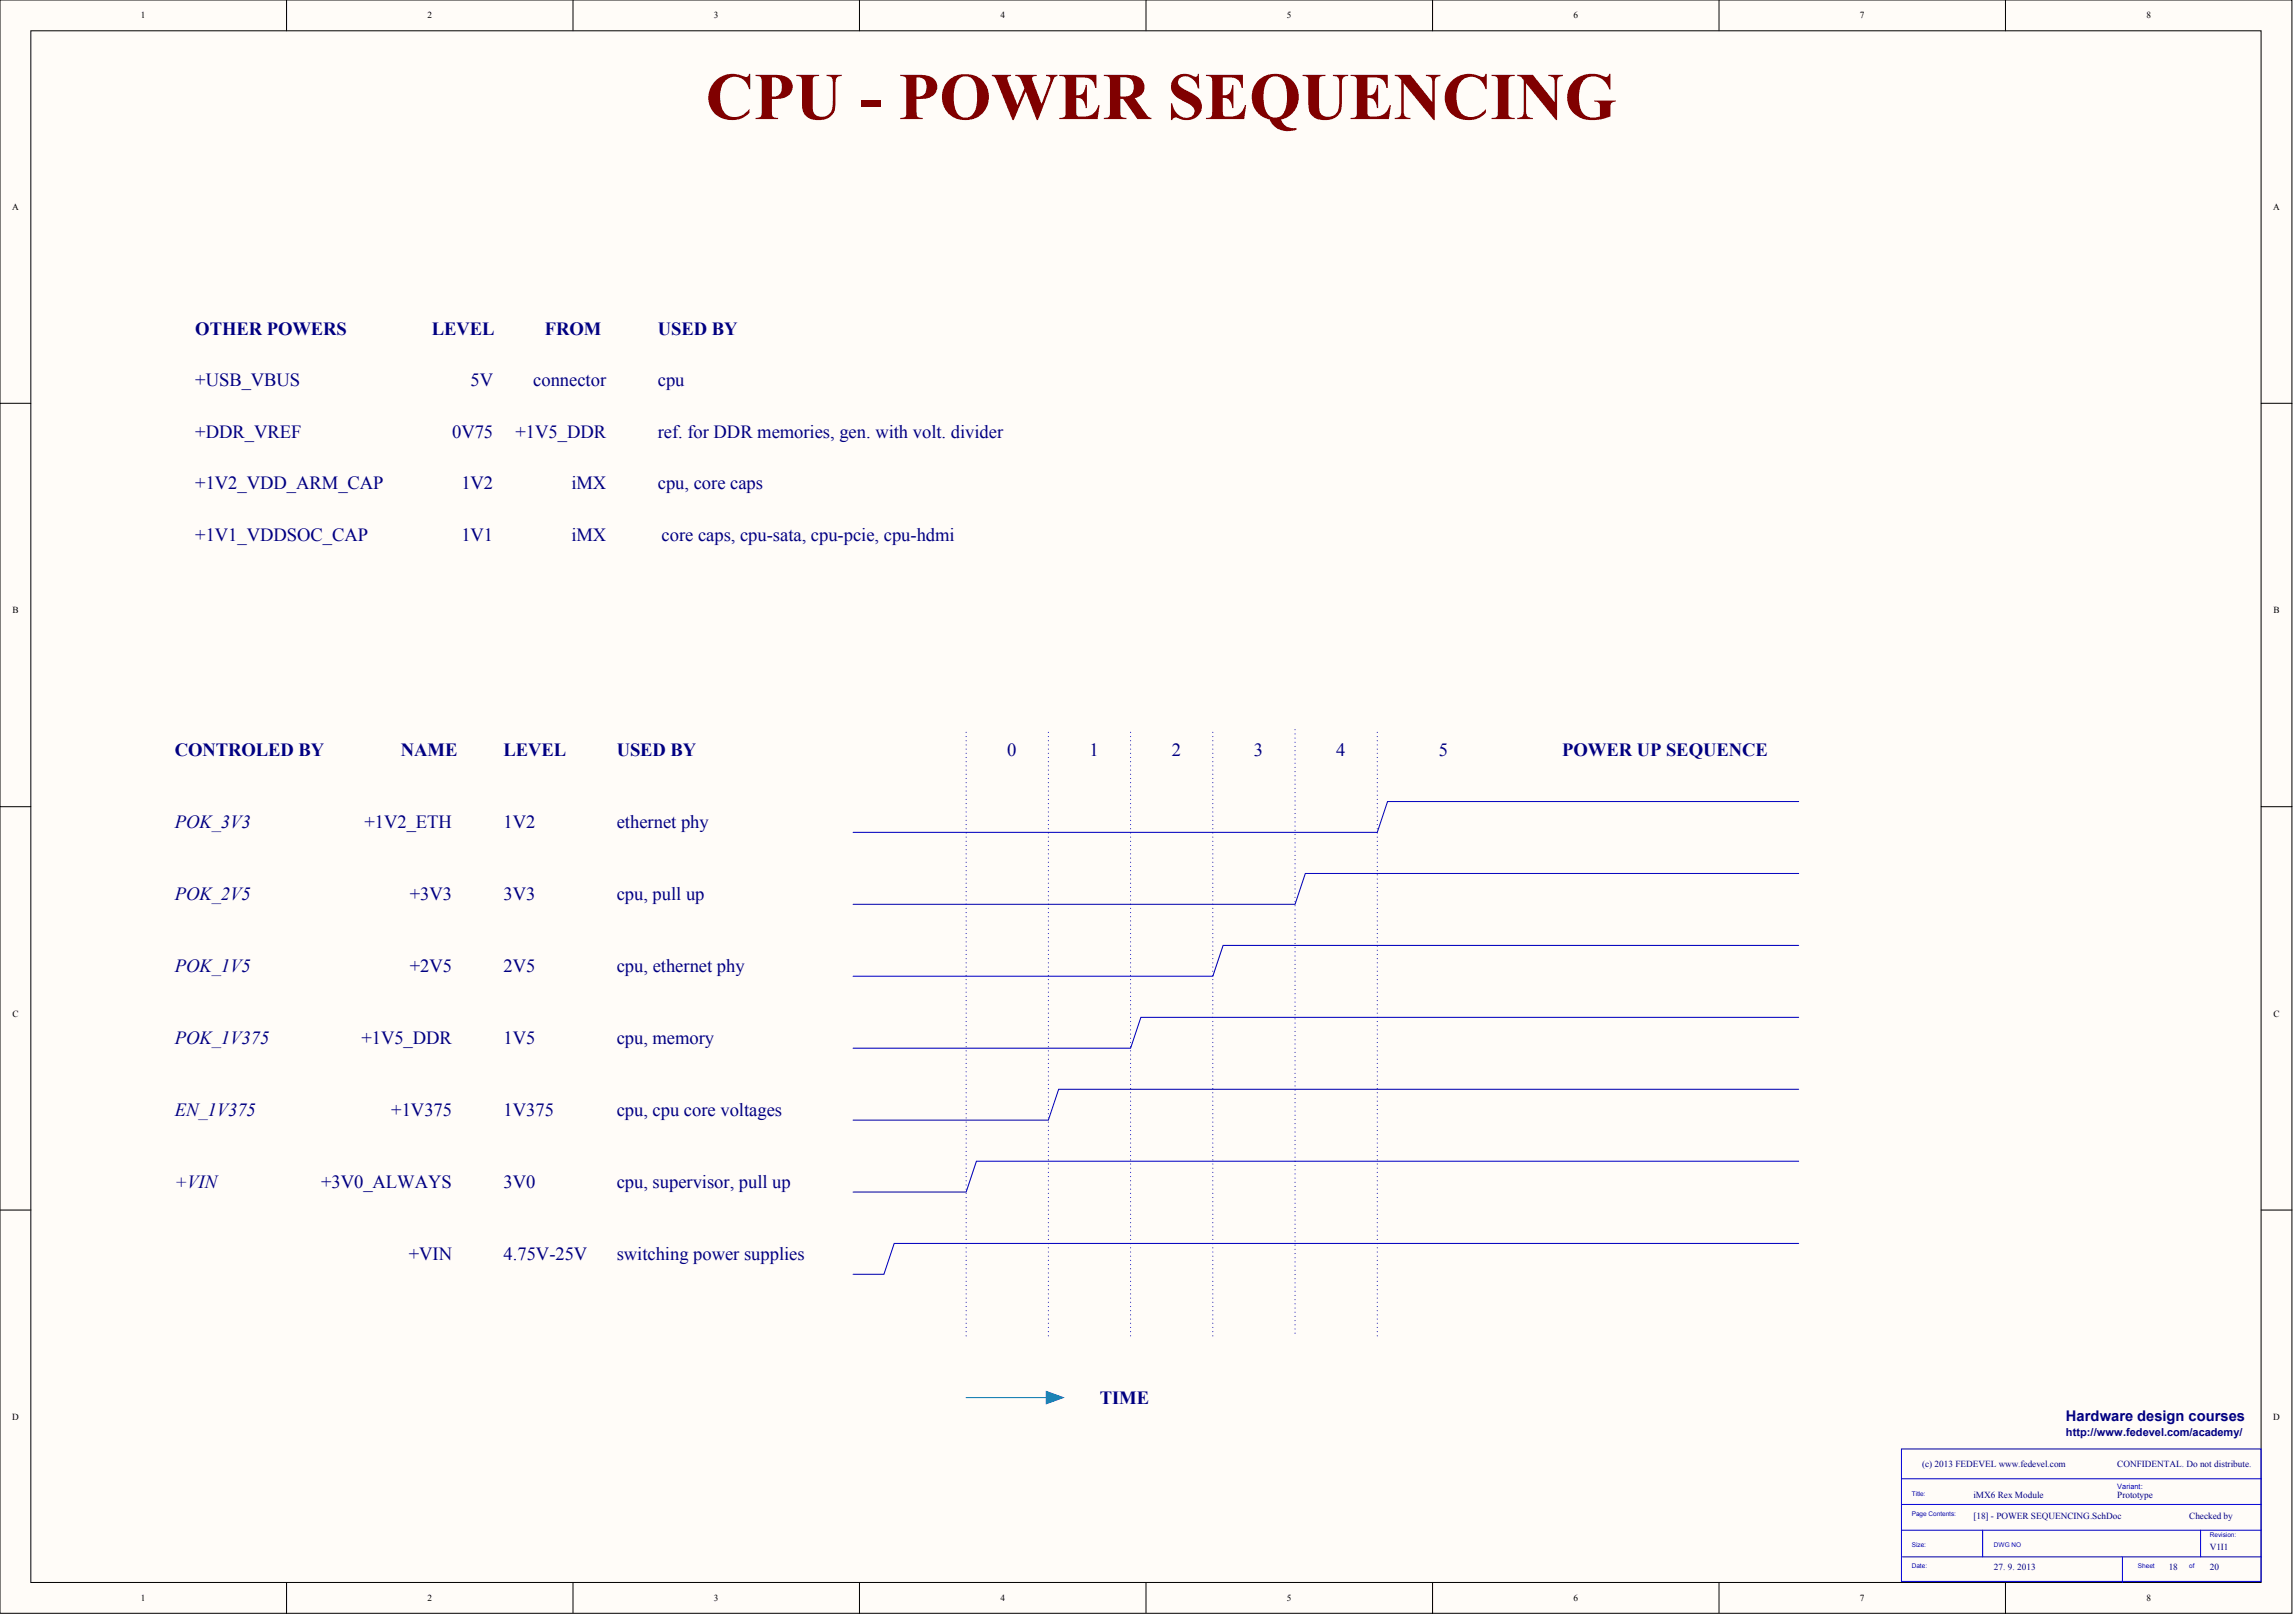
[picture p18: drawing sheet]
<svg xmlns="http://www.w3.org/2000/svg" width="944mm" height="665mm" viewBox="0 0 944 665" stroke-linecap="round" stroke-linejoin="round" font-family="sans-serif">
<defs><g id="words">
<text font-size="27.5" fill="#800000" x="290.2" y="48.9">CPU - POWER SEQUENCING</text>
<g font-size="7.6" fill="#000080">
<text x="80.3" y="137.7">OTHER POWERS</text>
<text x="177.5" y="137.7">LEVEL</text>
<text x="224" y="137.7">FROM</text>
<text x="270.5" y="137.7">USED BY</text>
<text x="80.3" y="158.9">+USB_VBUS</text>
<text x="193.5" y="158.9">5V</text>
<text x="219.3" y="158.9">connector</text>
<text x="270.5" y="158.9">cpu</text>
<text x="80.3" y="180">+DDR_VREF</text>
<text x="185.9" y="180">0V75</text>
<text x="212" y="180">+1V5_DDR</text>
<text x="270.5" y="180">ref. for DDR memories, gen. with volt. divider</text>
<text x="80.3" y="201.1">+1V2_VDD_ARM_CAP</text>
<text x="189.7" y="201.1">1V2</text>
<text x="234.9" y="201.1">iMX</text>
<text x="270.5" y="201.1">cpu, core caps</text>
<text x="80.3" y="222.2">+1V1_VDDSOC_CAP</text>
<text x="189.7" y="222.2">1V1</text>
<text x="234.9" y="222.2">iMX</text>
<text x="272" y="222.2">core caps, cpu-sata, cpu-pcie, cpu-hdmi</text>
<text x="71.8" y="310.9">CONTROLED BY</text>
<text x="164.8" y="310.9">NAME</text>
<text x="207.1" y="310.9">LEVEL</text>
<text x="253.6" y="310.9">USED BY</text>
<text x="414.2" y="310.9">0</text>
<text x="448" y="310.9">1</text>
<text x="481.8" y="310.9">2</text>
<text x="515.6" y="310.9">3</text>
<text x="549.4" y="310.9">4</text>
<text x="591.7" y="310.9">5</text>
<text x="642.4" y="310.9">POWER UP SEQUENCE</text>
<text x="71.8" y="340.5">POK_3V3</text>
<text x="149.9" y="340.5">+1V2_ETH</text>
<text x="207.1" y="340.5">1V2</text>
<text x="253.6" y="340.5">ethernet phy</text>
<text x="71.8" y="370.1">POK_2V5</text>
<text x="168.5" y="370.1">+3V3</text>
<text x="207.1" y="370.1">3V3</text>
<text x="253.6" y="370.1">cpu, pull up</text>
<text x="71.8" y="399.6">POK_1V5</text>
<text x="168.5" y="399.6">+2V5</text>
<text x="207.1" y="399.6">2V5</text>
<text x="253.6" y="399.6">cpu, ethernet phy</text>
<text x="71.8" y="429.2">POK_1V375</text>
<text x="148.6" y="429.2">+1V5_DDR</text>
<text x="207.1" y="429.2">1V5</text>
<text x="253.6" y="429.2">cpu, memory</text>
<text x="71.8" y="458.8">EN_1V375</text>
<text x="160.9" y="458.8">+1V375</text>
<text x="207.1" y="458.8">1V375</text>
<text x="253.6" y="458.8">cpu, cpu core voltages</text>
<text x="71.8" y="488.3">+VIN</text>
<text x="132" y="488.3">+3V0_ALWAYS</text>
<text x="207.1" y="488.3">3V0</text>
<text x="253.6" y="488.3">cpu, supervisor, pull up</text>
<text x="168.1" y="517.9">+VIN</text>
<text x="207.1" y="517.9">4.75V-25V</text>
<text x="253.6" y="517.9">switching power supplies</text>
<text x="452.2" y="577">TIME</text>
</g>
<text font-size="6" fill="#000080" x="849.5" y="584.2">Hardware design courses</text>
<text font-size="4.5" fill="#000080" x="849.5" y="590.4">http://www.fedevel.com/academy/</text>
<g font-size="3.8">
<text x="57.9" y="7.6">1</text>
<text x="175.8" y="7.6">2</text>
<text x="293.6" y="7.6">3</text>
<text x="411.4" y="7.6">4</text>
<text x="529.2" y="7.6">5</text>
<text x="647" y="7.6">6</text>
<text x="764.8" y="7.6">7</text>
<text x="882.6" y="7.6">8</text>
<text x="4.9" y="86.3">A</text>
<text x="934.7" y="86.3">A</text>
<text x="5.1" y="252.1">B</text>
<text x="934.9" y="252.1">B</text>
<text x="5.1" y="417.9">C</text>
<text x="934.9" y="417.9">C</text>
<text x="4.9" y="583.7">D</text>
<text x="934.7" y="583.7">D</text>
<text x="57.9" y="658.1">1</text>
<text x="175.8" y="658.1">2</text>
<text x="293.6" y="658.1">3</text>
<text x="411.4" y="658.1">4</text>
<text x="529.2" y="658.1">5</text>
<text x="647" y="658.1">6</text>
<text x="764.8" y="658.1">7</text>
<text x="882.6" y="658.1">8</text>
</g>
<g font-size="3.8" fill="#000080">
<text x="790.3" y="603.2">(c) 2013 FEDEVEL www.fedevel.com</text>
<text x="870.6" y="603.2">CONFIDENTAL. Do not distribute.</text>
<text x="811.4" y="615.8">iMX6 Rex Module</text>
<text x="870.6" y="615.8">Prototype</text>
<text x="811.4" y="624.3">[18] - POWER SEQUENCING.SchDoc</text>
<text x="900.2" y="624.3">Checked by</text>
<text x="908.6" y="637">V1I1</text>
<text x="819.9" y="645.4">27. 9. 2013</text>
<text x="891.7" y="645.4">18</text>
<text x="908.6" y="645.4">20</text>
</g>
<text font-size="3" fill="#00f" x="870.6" y="611.8">Variant:</text>
<g font-size="2.7" fill="#00f">
<text x="786.1" y="614.9">Title:</text>
<text x="786.1" y="623.3">Page Contents:</text>
<text x="786.1" y="636">Size:</text>
<text x="819.9" y="636">DWG NO</text>
<text x="908.6" y="631.8">Revision:</text>
<text x="786.1" y="644.4">Date:</text>
<text x="879.1" y="644.4">Sheet</text>
<text x="900.2" y="644.4">of</text>
</g>
</g></defs>
<g fill="#fffcf8" stroke="#000" stroke-width=".41">
<path d="M0 0h942.4v663.1h-942.4z"/>
<path d="M12.7 12.7h917v637.7h-917z"/>
</g>
<g fill="none" stroke="#000" stroke-width=".41">
<path d="M117.8 0v12.7M235.6 0v12.7M353.4 0v12.7M471.2 0v12.7M589.1 0v12.7M706.8 0v12.7M824.6 0v12.7M0 165.8h12.7M929.8 165.8h12.7M0 331.6h12.7M929.8 331.6h12.7M0 497.4h12.7"/>
<path d="M929.8 497.4h12.7M117.8 650.5v12.7M235.6 650.5v12.7M353.4 650.5v12.7M471.2 650.5v12.7M589.1 650.5v12.7M706.8 650.5v12.7M824.6 650.5v12.7"/>
</g>
<path d="M781.9 595.6h147.8v54.4h-147.8zM781.9 607.8h147.9M782.3 618.4h147.5M781.9 628.9h147.9M782.3 639.9h147.5M815.2 628.9v11M872.7 639.9v10.6M904.8 628.9v11" fill="none" stroke="#00f" stroke-width=".42"/>
<path d="M739.6 329.5h-169.1l-4.2 12.6h-215.5M739.6 359h-202.9l-4.2 12.7h-181.7M739.6 388.6h-236.7l-4.2 12.7h-147.9M739.6 418.2h-270.5l-4.2 12.6h-114.1M739.6 447.7h-304.3l-4.2 12.7h-80.3M739.6 477.3h-338.1l-4.2 12.7h-46.5M739.6 511.1h-371.9l-4.2 12.7h-12.7" fill="none" stroke="#0000bf" stroke-width=".42"/>
<path d="M532.5 299.9v249.2M397.3 549.1v-249.2M431.1 549.1v-249.2M464.9 549.1v-249.2M498.7 549.1v-249.2M566.3 549.1v-249.2" fill="none" stroke="#0000bf" stroke-width=".42" stroke-dasharray="0 1.6"/>
<path d="M397.3 574.5h38" fill="none" stroke="#0075ad" stroke-width=".42"/>
<path d="M430.2 571.9l7 2.6-7 2.5z" fill="#0075ad" stroke="#0075ad" stroke-width=".41"/>
<use href="#words"/>
</svg>
